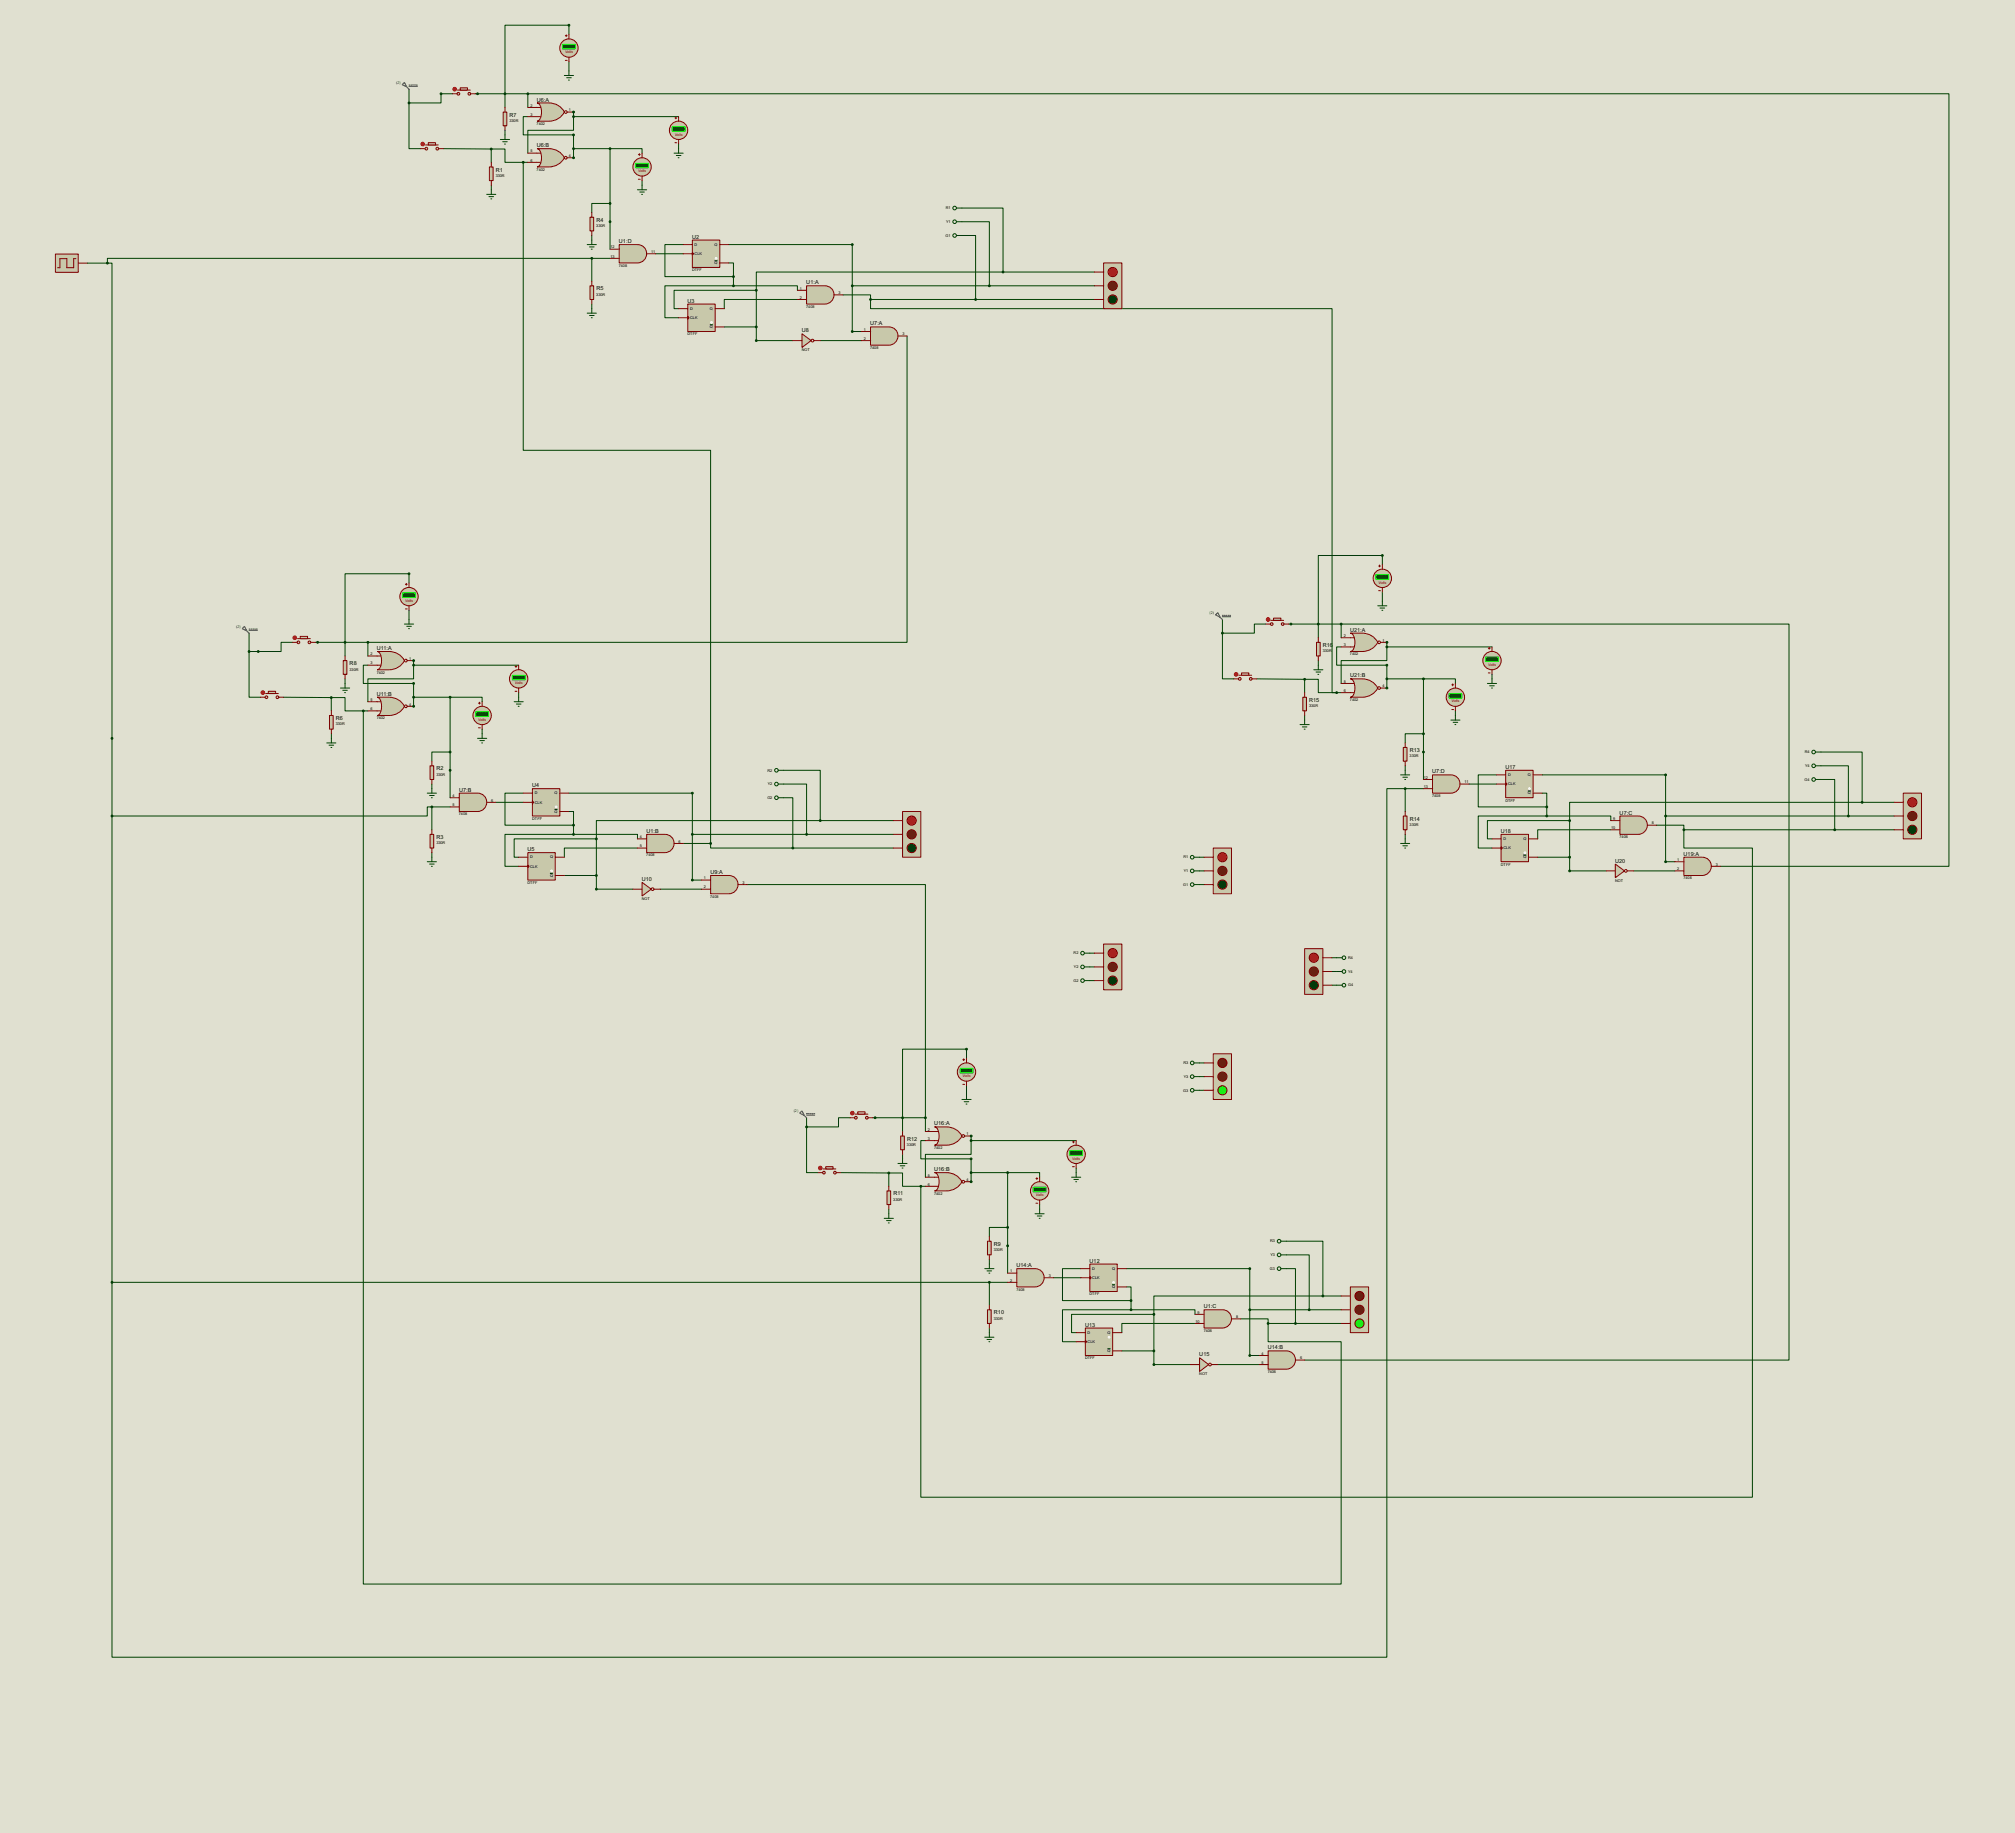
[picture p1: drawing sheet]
<svg xmlns="http://www.w3.org/2000/svg" width="1120mm" height="1018mm" viewBox="0 0 1120 1018" stroke-linecap="round" stroke-linejoin="round" font-family="sans-serif">
<defs><g id="words">
<g font-size="3.4">
<text x="298" y="56">U6:A</text>
<text x="283" y="65">R7</text>
<text x="298" y="82">U6:B</text>
<text x="276" y="95">R1</text>
<text x="332" y="123">R4</text>
<text x="344" y="135">U1:D</text>
<text x="385" y="133">U2</text>
<text x="332" y="161">R5</text>
<text x="448" y="158">U1:A</text>
<text x="382" y="168">U3</text>
<text x="446" y="185">U8</text>
<text x="484" y="181">U7:A</text>
<text x="750" y="351">U21:A</text>
<text x="735" y="359">R16</text>
<text x="209" y="361">U11:A</text>
<text x="194" y="370">R8</text>
<text x="750" y="376">U21:B</text>
<text x="209" y="387">U11:B</text>
<text x="728" y="390">R15</text>
<text x="187" y="400">R6</text>
<text x="784" y="418">R13</text>
<text x="243" y="428">R2</text>
<text x="796" y="430">U7:D</text>
<text x="837" y="427">U17</text>
<text x="296" y="437">U4</text>
<text x="255" y="440">U7:B</text>
<text x="784" y="456">R14</text>
<text x="900" y="453">U7:C</text>
<text x="243" y="466">R3</text>
<text x="359" y="463">U1:B</text>
<text x="834" y="463">U18</text>
<text x="293" y="473">U5</text>
<text x="898" y="479">U20</text>
<text x="936" y="476">U19:A</text>
<text x="395" y="486">U9:A</text>
<text x="357" y="489">U10</text>
<text x="519" y="625">U16:A</text>
<text x="504" y="634">R12</text>
<text x="519" y="651">U16:B</text>
<text x="497" y="664">R11</text>
<text x="553" y="692">R9</text>
<text x="606" y="702">U12</text>
<text x="565" y="704">U14:A</text>
<text x="553" y="730">R10</text>
<text x="669" y="727">U1:C</text>
<text x="603" y="737">U13</text>
<text x="705" y="750">U14:B</text>
<text x="667" y="754">U15</text>
</g>
<g font-size="2.4" fill="#008000">
<text x="314" y="27">+88.8</text>
<text x="375" y="72">+88.8</text>
<text x="354" y="93">+88.8</text>
<text x="766" y="321">+88.8</text>
<text x="225" y="331">+88.8</text>
<text x="827" y="367">+88.8</text>
<text x="286" y="377">+88.8</text>
<text x="806" y="387">+88.8</text>
<text x="265" y="398">+88.8</text>
<text x="535" y="596">+88.8</text>
<text x="596" y="641">+88.8</text>
<text x="575" y="662">+88.8</text>
</g>
<g font-size="2.4" fill="#0000c0">
<text x="220" y="46">(2)</text>
<text x="672" y="341">(2)</text>
<text x="131" y="349">(2)</text>
<text x="441" y="618">(2)</text>
</g>
<g font-size="2.4">
<text x="295" y="59">2</text>
<text x="295" y="64">3</text>
<text x="316" y="62">1</text>
<text x="283" y="68">330R</text>
<text x="298" y="69">7402</text>
<text x="295" y="85">5</text>
<text x="295" y="90">6</text>
<text x="316" y="87">4</text>
<text x="298" y="95">7402</text>
<text x="276" y="98">330R</text>
<text x="526" y="116">R1</text>
<text x="526" y="124">Y1</text>
<text x="331" y="126">330R</text>
<text x="526" y="132">G1</text>
<text x="386" y="137">D</text>
<text x="397" y="137">Q</text>
<text x="339" y="138">12</text>
<text x="339" y="143">13</text>
<text x="362" y="141">11</text>
<text x="386" y="142">CLK</text>
<text x="344" y="148">7408</text>
<text x="397" y="147">Q</text>
<text x="385" y="151">DTFF</text>
<text x="445" y="161">1</text>
<text x="331" y="164">330R</text>
<text x="445" y="166">2</text>
<text x="466" y="163">3</text>
<text x="384" y="172">D</text>
<text x="395" y="172">Q</text>
<text x="448" y="171">7408</text>
<text x="384" y="177">CLK</text>
<text x="395" y="182">Q</text>
<text x="480" y="184">1</text>
<text x="382" y="186">DTFF</text>
<text x="480" y="189">2</text>
<text x="502" y="186">3</text>
<text x="446" y="195">NOT</text>
<text x="484" y="194">7408</text>
<text x="747" y="354">2</text>
<text x="747" y="359">3</text>
<text x="768" y="357">1</text>
<text x="206" y="364">2</text>
<text x="735" y="362">330R</text>
<text x="750" y="364">7402</text>
<text x="206" y="369">3</text>
<text x="227" y="367">1</text>
<text x="194" y="373">330R</text>
<text x="209" y="374">7402</text>
<text x="747" y="379">5</text>
<text x="768" y="382">4</text>
<text x="206" y="389">5</text>
<text x="747" y="384">6</text>
<text x="750" y="389">7402</text>
<text x="206" y="395">6</text>
<text x="227" y="392">4</text>
<text x="728" y="393">330R</text>
<text x="209" y="400">7402</text>
<text x="187" y="403">330R</text>
<text x="1003" y="419">R4</text>
<text x="784" y="421">330R</text>
<text x="243" y="431">330R</text>
<text x="427" y="429">R2</text>
<text x="838" y="431">D</text>
<text x="849" y="431">Q</text>
<text x="1003" y="426">Y4</text>
<text x="427" y="436">Y2</text>
<text x="792" y="433">12</text>
<text x="792" y="438">13</text>
<text x="814" y="435">11</text>
<text x="838" y="436">CLK</text>
<text x="1003" y="434">G4</text>
<text x="252" y="443">4</text>
<text x="297" y="441">D</text>
<text x="308" y="441">Q</text>
<text x="427" y="444">G2</text>
<text x="796" y="443">7408</text>
<text x="849" y="441">Q</text>
<text x="252" y="448">5</text>
<text x="273" y="445">6</text>
<text x="297" y="447">CLK</text>
<text x="837" y="445">DTFF</text>
<text x="255" y="453">7408</text>
<text x="296" y="456">DTFF</text>
<text x="308" y="452">Q</text>
<text x="897" y="456">9</text>
<text x="784" y="459">330R</text>
<text x="896" y="461">10</text>
<text x="918" y="458">8</text>
<text x="356" y="466">4</text>
<text x="836" y="467">D</text>
<text x="847" y="467">Q</text>
<text x="900" y="466">7408</text>
<text x="243" y="469">330R</text>
<text x="356" y="471">5</text>
<text x="377" y="468">6</text>
<text x="836" y="472">CLK</text>
<text x="295" y="477">D</text>
<text x="306" y="477">Q</text>
<text x="359" y="476">7408</text>
<text x="658" y="477">R1</text>
<text x="847" y="477">Q</text>
<text x="932" y="478">1</text>
<text x="295" y="482">CLK</text>
<text x="658" y="485">Y1</text>
<text x="834" y="481">DTFF</text>
<text x="932" y="484">2</text>
<text x="954" y="481">3</text>
<text x="293" y="491">DTFF</text>
<text x="306" y="487">Q</text>
<text x="391" y="489">1</text>
<text x="413" y="491">3</text>
<text x="898" y="490">NOT</text>
<text x="936" y="489">7408</text>
<text x="391" y="494">2</text>
<text x="658" y="492">G1</text>
<text x="357" y="500">NOT</text>
<text x="395" y="499">7408</text>
<text x="597" y="530">R2</text>
<text x="749" y="533">R4</text>
<text x="597" y="538">Y2</text>
<text x="597" y="546">G2</text>
<text x="749" y="541">Y4</text>
<text x="749" y="548">G4</text>
<text x="658" y="591">R3</text>
<text x="658" y="599">Y3</text>
<text x="658" y="607">G3</text>
<text x="516" y="628">2</text>
<text x="516" y="633">3</text>
<text x="537" y="631">1</text>
<text x="504" y="637">330R</text>
<text x="519" y="638">7402</text>
<text x="516" y="654">5</text>
<text x="516" y="659">6</text>
<text x="537" y="656">4</text>
<text x="519" y="664">7402</text>
<text x="497" y="667">330R</text>
<text x="552" y="695">330R</text>
<text x="706" y="690">R3</text>
<text x="706" y="698">Y3</text>
<text x="562" y="707">1</text>
<text x="607" y="706">D</text>
<text x="618" y="706">Q</text>
<text x="706" y="706">G3</text>
<text x="562" y="712">2</text>
<text x="583" y="710">3</text>
<text x="607" y="711">CLK</text>
<text x="565" y="717">7408</text>
<text x="606" y="720">DTFF</text>
<text x="618" y="716">Q</text>
<text x="666" y="730">9</text>
<text x="552" y="733">330R</text>
<text x="665" y="735">10</text>
<text x="687" y="732">8</text>
<text x="605" y="741">D</text>
<text x="616" y="741">Q</text>
<text x="669" y="740">7408</text>
<text x="605" y="746">CLK</text>
<text x="603" y="755">DTFF</text>
<text x="616" y="751">Q</text>
<text x="701" y="753">4</text>
<text x="723" y="755">6</text>
<text x="701" y="758">5</text>
<text x="667" y="764">NOT</text>
<text x="705" y="763">7408</text>
</g>
<g font-size="2.3" fill="#800000">
<text x="314" y="30">Volts</text>
<text x="375" y="75">Volts</text>
<text x="355" y="96">Volts</text>
<text x="766" y="324">Volts</text>
<text x="225" y="334">Volts</text>
<text x="827" y="370">Volts</text>
<text x="286" y="380">Volts</text>
<text x="807" y="390">Volts</text>
<text x="266" y="401">Volts</text>
<text x="535" y="599">Volts</text>
<text x="596" y="644">Volts</text>
<text x="576" y="665">Volts</text>
</g>
</g></defs>
<path d="M0 0h1120v1019h-1120z" fill="#e0e0d0"/>
<g fill="none" stroke="#004000" stroke-width=".56">
<path d="M316 19v-5h-35v38M316 34v5M245 52h7M264 52h17M281 52v8M281 72v3M246 83h27v7M377 80v3M273 103v2M329 118v-5h10v25M357 100v3M329 131v2"/>
<path d="M380 136h-10v18h38M405 136h69v48h5M49 146h11M60 146h2v264M329 144h-269v2M329 144v12M329 144h10M365 141h15M405 146h3v8M408 159h-38v18h7M408 159h35v2M408 154v5"/>
<path d="M329 169v3M377 172h-2v-11h45v28h21M443 166h-40v6M403 182h17M456 189h23"/>
</g>
<circle cx="319" cy="62" r=".2" fill="#004000"/>
<path d="M293 65h-2v10h28" fill="none" stroke="#004000" stroke-width=".56"/>
<circle cx="319" cy="88" r=".2" fill="#004000"/>
<g fill="none" stroke="#004000" stroke-width=".56">
<path d="M319 65v7h-26v13M319 62v3M319 75v13M319 65h58M273 83h8v7h12M319 83h20M339 83h18v2M339 83v30M227 324v-5h-35v38M227 339v5M175 357h17M192 357v8"/>
<path d="M192 377v3M158 387l26 1v7M288 385v2M184 408v2M268 405v3M240 423v-5h10v25M240 436v2M250 448h-10v13M276 446h15M291 441h-10v18h38M316 451h3v8M316 441h69v48h5"/>
<path d="M319 459v5M240 474v2M288 476h-2v-10h46v28h20M319 464h-38v17h7M319 464h35v2M354 471h-40v5M314 486h18M367 494h23"/>
</g>
<circle cx="230" cy="367" r=".2" fill="#004000"/>
<path d="M205 370h-3v10h28" fill="none" stroke="#004000" stroke-width=".56"/>
<circle cx="230" cy="392" r=".2" fill="#004000"/>
<g fill="none" stroke="#004000" stroke-width=".56">
<path d="M230 370v7h-25v13M230 367v3M230 380v12M230 370h58M184 388h8v7h13M230 387h20M250 387h18v3M250 387v31M537 588v-5h-35v38M537 603v5M485 621h17M502 621v8"/>
<path d="M467 652h27v7M502 641v3M598 649v3M494 672v2M578 669v3M550 687v-5h10v25M550 700v2M560 713h-10v12M586 710h15M601 705h-10v18h38M626 715h3v8M626 705h69v48h5"/>
<path d="M550 738v2M629 728h-38v18h7M629 728h35v2M629 723v5M664 735h-40v5M598 740h-2v-10h45v28h21M624 751h17M677 758h23"/>
</g>
<circle cx="540" cy="631" r=".2" fill="#004000"/>
<path d="M514 634h-2v10h28" fill="none" stroke="#004000" stroke-width=".56"/>
<circle cx="540" cy="657" r=".2" fill="#004000"/>
<g fill="none" stroke="#004000" stroke-width=".56">
<path d="M768 314v-5h-35v38M768 329v5M716 347h17M733 347v7M699 377h26v8M733 367v3M829 375v2M725 398v2M809 395v3M781 413v-5h10v25M781 426v2M791 438h-10v13"/>
<path d="M817 436h15M832 431h-10v17h38M857 431h69v48h5M857 441h3v7M860 453h-38v18h7M860 453h35v3M860 448v5M781 464v2M829 466h-2v-10h46v28h20M855 476h18M895 461h-40v5M908 484h23"/>
<path d="M540 634v7h-26v13M540 631v3M540 634h58M494 652h8v7h12M540 644v13M540 652h20M560 652h18v2M560 652v30"/>
</g>
<circle cx="771" cy="357" r=".2" fill="#004000"/>
<path d="M746 359h-3v11h28" fill="none" stroke="#004000" stroke-width=".56"/>
<circle cx="771" cy="382" r=".2" fill="#004000"/>
<g fill="none" stroke="#004000" stroke-width=".56">
<path d="M227 57v26h7M227 50v7M245 52v5h-18M281 52h12M293 52h790v429h-127M293 52v8M291 90v160h104v219M535 116h23v35M535 123h15v36M535 131h7v35M474 159h134M558 151h-138v10"/>
<path d="M558 151h50M469 164h15v2M484 166v6h256v213h3M484 166h124M504 187v170h-299M138 352v10M163 357h-7v5h-18M192 357h13M205 357v8M680 352v25h6M680 344v8M704 347h-7v5h-17"/>
<path d="M733 347h13M746 347h248v409h-269M746 347v7M771 359v8h-25v13M771 357v2M771 359h58M138 362v25h7M725 377h8v8h10M771 370v12M771 377h20M791 377h18v3M791 377v31"/>
<path d="M202 395v485h544v-134h-41v-11M743 385h3M62 410v303M1012 418h23v28M436 428h20v28M436 436h12v28M781 438h-10v483h-709v-208M1012 426h15v27M1012 433h8v28M240 448h-2v5h-176M436 443h5v28M456 456h-124v10"/>
<path d="M456 456h41M921 459h15v2M926 453h127M1035 446h-162v10M1035 446h18M380 469h15M385 464h112M395 469v2h46M441 471h56M667 476h2M936 461v10h38v361h-462v-173M936 461h117"/>
<path d="M415 492h99v129M667 484h2M667 492h2M606 530h2M606 537h2M740 532h3M740 540h3M606 545h2M740 547h3M667 591h2M667 598h2M667 606h2"/>
<path d="M448 626v26h7M448 621v5M472 621h-6v5h-18M502 621h12M514 621v8M715 690h20v30M715 697h13v31M62 713h488M715 705h5v30M690 733h15v2M695 728h51M705 735h41"/>
<path d="M735 720h-94v10M735 720h11"/>
</g>
<path d="M31 141h13v10h-13z" fill="#c8c8aa" stroke="#800000" stroke-width=".56"/>
<path d="M42 144h-1v5h-4v-5h-4v5h-1M44 146h5" fill="none" stroke="#800000" stroke-width=".56"/>
<path d="M448 159h11a5 5 0 0 1 5 5 5 5 0 0 1-5 5h-11z" fill-rule="evenodd" fill="#c8c8aa" stroke="#800000" stroke-width=".56"/>
<path d="M443 161h5M443 166h5M464 164h5" fill="none" stroke="#800000" stroke-width=".56"/>
<path d="M613 146h11v26h-11z" fill="#c8c8aa" stroke="#800000" stroke-width=".56"/>
<circle cx="618" cy="151" r="2.6" fill="#e00000" stroke="#800000" stroke-width=".56"/>
<circle cx="618" cy="159" r="2.6" fill="#403000" stroke="#800000" stroke-width=".56"/>
<circle cx="618" cy="166" r="2.6" fill="#003000" stroke="#800000" stroke-width=".56"/>
<path d="M608 151h5M608 159h5M608 166h5" fill="none" stroke="#800000" stroke-width=".56"/>
<path d="M385 133h15v16h-15z" fill="#c8c8aa" stroke="#800000" stroke-width=".56"/>
<circle cx="398" cy="138" r=".8" fill="#c8c8aa"/>
<circle cx="398" cy="144" r=".8" fill="#fff"/>
<path d="M380 136h5M400 136h5M380 141h5M385 140l1 1-1 1zM400 146h5" fill="none" stroke="#800000" stroke-width=".56"/>
<path d="M397 145h2" fill="none" stroke="#000" stroke-width=".56"/>
<path d="M382 169h16v15h-16z" fill="#c8c8aa" stroke="#800000" stroke-width=".56"/>
<circle cx="395" cy="174" r=".8" fill="#c8c8aa"/>
<circle cx="395" cy="179" r=".8" fill="#fff"/>
<path d="M377 172h5M377 177h5M382 176l1 1h-1zM398 172h5M398 182h5" fill="none" stroke="#800000" stroke-width=".56"/>
<path d="M395 180h1" fill="none" stroke="#000" stroke-width=".56"/>
<g fill="#004000" stroke="#004000" stroke-width=".56">
<circle cx="408" cy="159" r=".5"/>
<circle cx="408" cy="154" r=".5"/>
<circle cx="420" cy="161" r=".5"/>
</g>
<g fill="#c8c8aa" stroke="#800000" stroke-width=".56">
<circle cx="255" cy="52" r=".8"/>
<circle cx="261" cy="52" r=".8"/>
</g>
<path d="M254 50h7" fill="none" stroke="#800000" stroke-width=".56"/>
<path d="M256 49h4v1h-4z" fill="#c8c8aa" stroke="#800000" stroke-width=".56"/>
<path d="M252 52h2M262 52h2" fill="none" stroke="#800000" stroke-width=".56"/>
<circle cx="253" cy="50" r="1" fill="#400000" stroke="#f00" stroke-width=".56"/>
<path d="M253 50h.1M253 49v1M253 49h.1" fill="none" stroke="#f00" stroke-width=".56"/>
<path d="M344 136h10a5 5 0 0 1 5 5 5 5 0 0 1-5 5h-10z" fill-rule="evenodd" fill="#c8c8aa" stroke="#800000" stroke-width=".56"/>
<path d="M339 138h5M339 144h5M359 141h6" fill="none" stroke="#800000" stroke-width=".56"/>
<g fill="#004000" stroke="#004000" stroke-width=".56">
<circle cx="245" cy="52" r=".5"/>
<circle cx="339" cy="123" r=".5"/>
</g>
<path d="M484 182h10a5 5 0 0 1 5 5 5 5 0 0 1-5 5h-10z" fill-rule="evenodd" fill="#c8c8aa" stroke="#800000" stroke-width=".56"/>
<path d="M479 184h5M479 189h5M499 187h5" fill="none" stroke="#800000" stroke-width=".56"/>
<path d="M446 185l5 4-5 4z" fill="#c8c8aa" stroke="#800000" stroke-width=".56"/>
<g fill="none" stroke="#800000" stroke-width=".56">
<path d="M441 189h5M452 189h4"/>
<circle cx="452" cy="189" r=".8"/>
</g>
<g fill="#004000" stroke="#004000" stroke-width=".56">
<circle cx="420" cy="182" r=".5"/>
<circle cx="474" cy="159" r=".5"/>
<circle cx="474" cy="136" r=".5"/>
<circle cx="420" cy="189" r=".5"/>
<circle cx="474" cy="184" r=".5"/>
<circle cx="60" cy="146" r=".5"/>
<circle cx="62" cy="410" r=".5"/>
</g>
<path d="M326 136h6M328 137h2M329 138h.1M329 133v3" fill="none" stroke="#004000" stroke-width=".56"/>
<path d="M328 121h2v7h-2z" fill="#c8c8aa" stroke="#800000" stroke-width=".56"/>
<path d="M329 118v3M329 128v3" fill="none" stroke="#800000" stroke-width=".56"/>
<path d="M326 174h6M328 175h2M329 177h.1M329 172v2" fill="none" stroke="#004000" stroke-width=".56"/>
<path d="M328 159h2v7h-2z" fill="#c8c8aa" stroke="#800000" stroke-width=".56"/>
<path d="M329 156v3M329 166v3" fill="none" stroke="#800000" stroke-width=".56"/>
<g fill="#004000" stroke="#004000" stroke-width=".56">
<circle cx="329" cy="144" r=".5"/>
<circle cx="339" cy="113" r=".5"/>
<circle cx="281" cy="52" r=".5"/>
</g>
<circle cx="357" cy="93" r="5" fill="#c8c8aa" stroke="#800000" stroke-width=".56"/>
<path d="M355 86h1M355 100h1M355 85v1" fill="none" stroke="#800000" stroke-width=".56"/>
<path d="M353 91h7v2h-7z" fill="#004000" stroke="#0f0" stroke-width=".56"/>
<path d="M357 85v3M357 98v2" fill="none" stroke="#800000" stroke-width=".56"/>
<circle cx="377" cy="72" r="5" fill="#c8c8aa" stroke="#800000" stroke-width=".56"/>
<path d="M375 66h1M375 79h1M376 65v1" fill="none" stroke="#800000" stroke-width=".56"/>
<path d="M374 70h7v3h-7z" fill="#004000" stroke="#0f0" stroke-width=".56"/>
<path d="M377 65v2M377 78v2" fill="none" stroke="#800000" stroke-width=".56"/>
<circle cx="316" cy="27" r="5" fill="#c8c8aa" stroke="#800000" stroke-width=".56"/>
<path d="M314 20h1M315 19v1M314 34h1" fill="none" stroke="#800000" stroke-width=".56"/>
<path d="M313 25h7v2h-7z" fill="#004000" stroke="#0f0" stroke-width=".56"/>
<path d="M316 19v3M316 32v2" fill="none" stroke="#800000" stroke-width=".56"/>
<path d="M316 39v3M314 42h5M315 43h3M316 45h1M375 85h5M376 86h3M377 88h.1M377 83v2M354 105h5M356 107h2M357 108h.1M357 103v2" fill="none" stroke="#004000" stroke-width=".56"/>
<circle cx="316" cy="14" r=".5" fill="#004000" stroke="#004000" stroke-width=".56"/>
<g fill="#c8c8aa" stroke="#800000" stroke-width=".56">
<circle cx="237" cy="83" r=".8"/>
<circle cx="243" cy="83" r=".8"/>
</g>
<path d="M237 81h7" fill="none" stroke="#800000" stroke-width=".56"/>
<path d="M238 79h4v2h-4z" fill="#c8c8aa" stroke="#800000" stroke-width=".56"/>
<path d="M234 83h2M244 83h2" fill="none" stroke="#800000" stroke-width=".56"/>
<circle cx="235" cy="80" r="1" fill="#400000" stroke="#f00" stroke-width=".56"/>
<path d="M235 80v1M235 80h.1" fill="none" stroke="#f00" stroke-width=".56"/>
<path d="M271 108h5M272 109h2M273 111h.1M273 105v3" fill="none" stroke="#004000" stroke-width=".56"/>
<path d="M272 93h2v7h-2z" fill="#c8c8aa" stroke="#800000" stroke-width=".56"/>
<path d="M273 90v3M273 100v3" fill="none" stroke="#800000" stroke-width=".56"/>
<path d="M278 78h5M279 79h3M281 75v3M280 80h1" fill="none" stroke="#004000" stroke-width=".56"/>
<path d="M280 62h2v8h-2z" fill="#c8c8aa" stroke="#800000" stroke-width=".56"/>
<path d="M281 60v2M281 70v2" fill="none" stroke="#800000" stroke-width=".56"/>
<g fill="#004000" stroke="#004000" stroke-width=".56">
<circle cx="273" cy="83" r=".5"/>
<circle cx="265" cy="52" r=".5"/>
</g>
<path d="M299 57h6a9 9 0 0 1 9 5 9 9 0 0 1-9 5h-6a7 7 0 0 0 1-9z" fill-rule="evenodd" fill="#c8c8aa" stroke="#800000" stroke-width=".56"/>
<g fill="none" stroke="#800000" stroke-width=".56">
<path d="M293 60h8M293 65h8M315 62h4"/>
<circle cx="314" cy="62" r=".8"/>
</g>
<path d="M299 83h6a9 9 0 0 1 9 5 9 9 0 0 1-9 5h-6a7 7 0 0 0 1-10z" fill-rule="evenodd" fill="#c8c8aa" stroke="#800000" stroke-width=".56"/>
<g fill="none" stroke="#800000" stroke-width=".56">
<path d="M293 90h8M293 85h8M315 88h4"/>
<circle cx="314" cy="88" r=".8"/>
</g>
<g fill="#004000" stroke="#004000" stroke-width=".56">
<circle cx="319" cy="62" r=".5"/>
<circle cx="319" cy="75" r=".5"/>
<circle cx="319" cy="88" r=".5"/>
<circle cx="319" cy="65" r=".5"/>
<circle cx="319" cy="83" r=".5"/>
<circle cx="291" cy="90" r=".5"/>
<circle cx="339" cy="83" r=".5"/>
</g>
<path d="M359 464h11a5 5 0 0 1 5 5 5 5 0 0 1-5 5h-11z" fill-rule="evenodd" fill="#c8c8aa" stroke="#800000" stroke-width=".56"/>
<path d="M354 466h5M354 471h5M375 469h5" fill="none" stroke="#800000" stroke-width=".56"/>
<path d="M502 451h10v25h-10z" fill="#c8c8aa" stroke="#800000" stroke-width=".56"/>
<circle cx="507" cy="456" r="2.6" fill="#e00000" stroke="#800000" stroke-width=".56"/>
<circle cx="507" cy="464" r="2.6" fill="#403000" stroke="#800000" stroke-width=".56"/>
<circle cx="507" cy="471" r="2.6" fill="#003000" stroke="#800000" stroke-width=".56"/>
<path d="M497 456h5M497 464h5M497 471h5" fill="none" stroke="#800000" stroke-width=".56"/>
<path d="M296 438h15v15h-15z" fill="#c8c8aa" stroke="#800000" stroke-width=".56"/>
<circle cx="309" cy="443" r=".8" fill="#c8c8aa"/>
<circle cx="309" cy="448" r=".8" fill="#fff"/>
<path d="M291 441h5M291 446h5M296 445l1 1-1 1zM311 441h5M311 451h5" fill="none" stroke="#800000" stroke-width=".56"/>
<path d="M308 450h2" fill="none" stroke="#000" stroke-width=".56"/>
<path d="M293 474h16v15h-16z" fill="#c8c8aa" stroke="#800000" stroke-width=".56"/>
<circle cx="307" cy="479" r=".8" fill="#c8c8aa"/>
<circle cx="307" cy="484" r=".8" fill="#fff"/>
<path d="M288 476h5M309 476h5M288 481h5M293 481h1l-1 1zM309 486h5" fill="none" stroke="#800000" stroke-width=".56"/>
<path d="M306 485h1" fill="none" stroke="#000" stroke-width=".56"/>
<g fill="#004000" stroke="#004000" stroke-width=".56">
<circle cx="319" cy="464" r=".5"/>
<circle cx="319" cy="459" r=".5"/>
<circle cx="331" cy="466" r=".5"/>
</g>
<g fill="#c8c8aa" stroke="#800000" stroke-width=".56">
<circle cx="166" cy="357" r=".8"/>
<circle cx="172" cy="357" r=".8"/>
</g>
<path d="M165 355h8" fill="none" stroke="#800000" stroke-width=".56"/>
<path d="M167 354h4v1h-4z" fill="#c8c8aa" stroke="#800000" stroke-width=".56"/>
<path d="M163 357h2M173 357h2" fill="none" stroke="#800000" stroke-width=".56"/>
<circle cx="164" cy="354" r="1" fill="#400000" stroke="#f00" stroke-width=".56"/>
<path d="M164 355h.1M164 354v1M164 354h.1" fill="none" stroke="#f00" stroke-width=".56"/>
<path d="M255 441h10a5 5 0 0 1 6 5 5 5 0 0 1-6 5h-10z" fill-rule="evenodd" fill="#c8c8aa" stroke="#800000" stroke-width=".56"/>
<path d="M250 443h5M250 448h5M271 446h5" fill="none" stroke="#800000" stroke-width=".56"/>
<circle cx="250" cy="428" r=".5" fill="#004000" stroke="#004000" stroke-width=".56"/>
<path d="M395 486h10a5 5 0 0 1 5 6 5 5 0 0 1-5 5h-10z" fill-rule="evenodd" fill="#c8c8aa" stroke="#800000" stroke-width=".56"/>
<path d="M390 489h5M390 494h5M410 492h5" fill="none" stroke="#800000" stroke-width=".56"/>
<path d="M357 490l5 4-5 4z" fill="#c8c8aa" stroke="#800000" stroke-width=".56"/>
<g fill="none" stroke="#800000" stroke-width=".56">
<path d="M352 494h5M364 494h3"/>
<circle cx="363" cy="494" r=".8"/>
</g>
<g fill="#004000" stroke="#004000" stroke-width=".56">
<circle cx="331" cy="486" r=".5"/>
<circle cx="385" cy="464" r=".5"/>
<circle cx="385" cy="441" r=".5"/>
<circle cx="331" cy="494" r=".5"/>
<circle cx="385" cy="489" r=".5"/>
</g>
<path d="M240 438v3M238 441h5M239 442h2M240 443h.1" fill="none" stroke="#004000" stroke-width=".56"/>
<path d="M239 426h2v7h-2z" fill="#c8c8aa" stroke="#800000" stroke-width=".56"/>
<path d="M240 423v3M240 433v3" fill="none" stroke="#800000" stroke-width=".56"/>
<path d="M238 479h5M240 476v3M239 480h2M240 481h.1" fill="none" stroke="#004000" stroke-width=".56"/>
<path d="M239 464h2v7h-2z" fill="#c8c8aa" stroke="#800000" stroke-width=".56"/>
<path d="M240 461v3M240 471v3" fill="none" stroke="#800000" stroke-width=".56"/>
<g fill="#004000" stroke="#004000" stroke-width=".56">
<circle cx="240" cy="448" r=".5"/>
<circle cx="250" cy="418" r=".5"/>
<circle cx="192" cy="357" r=".5"/>
</g>
<circle cx="268" cy="398" r="5" fill="#c8c8aa" stroke="#800000" stroke-width=".56"/>
<path d="M266 391h1M267 390v1M266 404h1" fill="none" stroke="#800000" stroke-width=".56"/>
<path d="M264 396h8v2h-8z" fill="#004000" stroke="#0f0" stroke-width=".56"/>
<path d="M268 390v2M268 403v2" fill="none" stroke="#800000" stroke-width=".56"/>
<circle cx="288" cy="377" r="5" fill="#c8c8aa" stroke="#800000" stroke-width=".56"/>
<path d="M286 370h1M287 370v1M286 384h1" fill="none" stroke="#800000" stroke-width=".56"/>
<path d="M285 375h7v3h-7z" fill="#004000" stroke="#0f0" stroke-width=".56"/>
<path d="M288 370v2M288 382v3" fill="none" stroke="#800000" stroke-width=".56"/>
<circle cx="227" cy="332" r="5" fill="#c8c8aa" stroke="#800000" stroke-width=".56"/>
<path d="M225 325h1M225 338h1M226 324v1" fill="none" stroke="#800000" stroke-width=".56"/>
<path d="M224 329h7v3h-7z" fill="#004000" stroke="#0f0" stroke-width=".56"/>
<path d="M227 324v2M227 337v2" fill="none" stroke="#800000" stroke-width=".56"/>
<path d="M225 347h5M226 348h3M227 349h1M227 344v3M286 390h5M287 391h3M288 392h1M288 387v3M265 410h6M267 412h2M268 413h.1M268 408v2" fill="none" stroke="#004000" stroke-width=".56"/>
<circle cx="227" cy="319" r=".5" fill="#004000" stroke="#004000" stroke-width=".56"/>
<g fill="#c8c8aa" stroke="#800000" stroke-width=".56">
<circle cx="148" cy="387" r=".8"/>
<circle cx="154" cy="387" r=".8"/>
</g>
<path d="M148 385h7" fill="none" stroke="#800000" stroke-width=".56"/>
<path d="M149 384h4v1h-4z" fill="#c8c8aa" stroke="#800000" stroke-width=".56"/>
<path d="M145 387h2M155 387h3" fill="none" stroke="#800000" stroke-width=".56"/>
<circle cx="146" cy="385" r="1" fill="#400000" stroke="#f00" stroke-width=".56"/>
<path d="M146 385h.1M146 384v1" fill="none" stroke="#f00" stroke-width=".56"/>
<path d="M182 413h5M183 414h2M184 415h.1M184 410v3" fill="none" stroke="#004000" stroke-width=".56"/>
<path d="M183 398h2v7h-2z" fill="#c8c8aa" stroke="#800000" stroke-width=".56"/>
<path d="M184 395v3M184 405v3" fill="none" stroke="#800000" stroke-width=".56"/>
<path d="M192 380v2M189 382h5M191 384h2M192 385h.1" fill="none" stroke="#004000" stroke-width=".56"/>
<path d="M191 367h2v8h-2z" fill="#c8c8aa" stroke="#800000" stroke-width=".56"/>
<path d="M192 365v2M192 375v2" fill="none" stroke="#800000" stroke-width=".56"/>
<g fill="#004000" stroke="#004000" stroke-width=".56">
<circle cx="184" cy="388" r=".5"/>
<circle cx="177" cy="357" r=".5"/>
</g>
<path d="M210 362h6a9 9 0 0 1 9 5 9 9 0 0 1-9 5h-6a7 7 0 0 0 1-9z" fill-rule="evenodd" fill="#c8c8aa" stroke="#800000" stroke-width=".56"/>
<g fill="none" stroke="#800000" stroke-width=".56">
<path d="M205 370h7M205 365h7M226 367h4"/>
<circle cx="226" cy="367" r=".8"/>
</g>
<path d="M210 387h6a9 9 0 0 1 9 5 9 9 0 0 1-9 6h-6a7 7 0 0 0 1-10z" fill-rule="evenodd" fill="#c8c8aa" stroke="#800000" stroke-width=".56"/>
<g fill="none" stroke="#800000" stroke-width=".56">
<path d="M205 395h7M205 390h7M226 392h4"/>
<circle cx="226" cy="392" r=".8"/>
</g>
<g fill="#004000" stroke="#004000" stroke-width=".56">
<circle cx="230" cy="367" r=".5"/>
<circle cx="230" cy="380" r=".5"/>
<circle cx="230" cy="392" r=".5"/>
<circle cx="230" cy="370" r=".5"/>
<circle cx="230" cy="387" r=".5"/>
<circle cx="202" cy="395" r=".5"/>
<circle cx="250" cy="387" r=".5"/>
</g>
<path d="M669 728h11a5 5 0 0 1 5 5 5 5 0 0 1-5 5h-11z" fill-rule="evenodd" fill="#c8c8aa" stroke="#800000" stroke-width=".56"/>
<path d="M664 730h5M664 735h5M685 733h5" fill="none" stroke="#800000" stroke-width=".56"/>
<path d="M751 715h10v25h-10z" fill="#c8c8aa" stroke="#800000" stroke-width=".56"/>
<circle cx="756" cy="720" r="2.6" fill="#400000" stroke="#800000" stroke-width=".56"/>
<circle cx="756" cy="728" r="2.6" fill="#403000" stroke="#800000" stroke-width=".56"/>
<circle cx="756" cy="735" r="2.6" fill="#00e000" stroke="#800000" stroke-width=".56"/>
<path d="M746 720h5M746 728h5M746 735h5" fill="none" stroke="#800000" stroke-width=".56"/>
<path d="M606 702h15v16h-15z" fill="#c8c8aa" stroke="#800000" stroke-width=".56"/>
<circle cx="619" cy="707" r=".8" fill="#c8c8aa"/>
<circle cx="619" cy="713" r=".8" fill="#fff"/>
<path d="M601 705h5M601 710h5M606 709l1 1-1 1zM621 705h5M621 715h5" fill="none" stroke="#800000" stroke-width=".56"/>
<path d="M618 714h2" fill="none" stroke="#000" stroke-width=".56"/>
<path d="M603 738h16v15h-16z" fill="#c8c8aa" stroke="#800000" stroke-width=".56"/>
<circle cx="616" cy="743" r=".8" fill="#fff"/>
<circle cx="616" cy="748" r=".8" fill="#c8c8aa"/>
<path d="M598 740h5M598 746h5M603 745l1 1h-1zM619 740h5M619 751h5" fill="none" stroke="#800000" stroke-width=".56"/>
<path d="M616 749h1" fill="none" stroke="#000" stroke-width=".56"/>
<g fill="#004000" stroke="#004000" stroke-width=".56">
<circle cx="629" cy="728" r=".5"/>
<circle cx="629" cy="723" r=".5"/>
<circle cx="641" cy="730" r=".5"/>
</g>
<g fill="#c8c8aa" stroke="#800000" stroke-width=".56">
<circle cx="476" cy="621" r=".8"/>
<circle cx="482" cy="621" r=".8"/>
</g>
<path d="M475 619h7" fill="none" stroke="#800000" stroke-width=".56"/>
<path d="M477 618h4v1h-4z" fill="#c8c8aa" stroke="#800000" stroke-width=".56"/>
<path d="M472 621h3M483 621h2" fill="none" stroke="#800000" stroke-width=".56"/>
<circle cx="474" cy="619" r="1" fill="#400000" stroke="#f00" stroke-width=".56"/>
<path d="M474 619h.1M474 618v1M474 618h.1" fill="none" stroke="#f00" stroke-width=".56"/>
<path d="M565 705h10a5 5 0 0 1 5 5 5 5 0 0 1-5 5h-10z" fill-rule="evenodd" fill="#c8c8aa" stroke="#800000" stroke-width=".56"/>
<path d="M560 707h5M560 713h5M580 710h6" fill="none" stroke="#800000" stroke-width=".56"/>
<circle cx="560" cy="692" r=".5" fill="#004000" stroke="#004000" stroke-width=".56"/>
<path d="M705 751h10a5 5 0 0 1 5 5 5 5 0 0 1-5 5h-10z" fill-rule="evenodd" fill="#c8c8aa" stroke="#800000" stroke-width=".56"/>
<path d="M700 753h5M700 758h5M720 756h5" fill="none" stroke="#800000" stroke-width=".56"/>
<path d="M667 754l5 4-5 4z" fill="#c8c8aa" stroke="#800000" stroke-width=".56"/>
<g fill="none" stroke="#800000" stroke-width=".56">
<path d="M662 758h5M673 758h4"/>
<circle cx="673" cy="758" r=".8"/>
</g>
<g fill="#004000" stroke="#004000" stroke-width=".56">
<circle cx="641" cy="751" r=".5"/>
<circle cx="695" cy="728" r=".5"/>
<circle cx="695" cy="705" r=".5"/>
<circle cx="641" cy="758" r=".5"/>
<circle cx="695" cy="753" r=".5"/>
</g>
<path d="M547 705h6M549 706h2M550 707h.1M550 702v3" fill="none" stroke="#004000" stroke-width=".56"/>
<path d="M549 690h2v7h-2z" fill="#c8c8aa" stroke="#800000" stroke-width=".56"/>
<path d="M550 687v3M550 697v3" fill="none" stroke="#800000" stroke-width=".56"/>
<path d="M547 743h6M549 744h2M550 746h.1M550 740v3" fill="none" stroke="#004000" stroke-width=".56"/>
<path d="M549 728h2v7h-2z" fill="#c8c8aa" stroke="#800000" stroke-width=".56"/>
<path d="M550 725v3M550 735v3" fill="none" stroke="#800000" stroke-width=".56"/>
<g fill="#004000" stroke="#004000" stroke-width=".56">
<circle cx="550" cy="713" r=".5"/>
<circle cx="560" cy="682" r=".5"/>
<circle cx="502" cy="621" r=".5"/>
</g>
<circle cx="578" cy="662" r="5" fill="#c8c8aa" stroke="#800000" stroke-width=".56"/>
<path d="M576 655h1M576 654v1M576 669h1" fill="none" stroke="#800000" stroke-width=".56"/>
<path d="M574 660h7v2h-7z" fill="#004000" stroke="#0f0" stroke-width=".56"/>
<path d="M578 654v3M578 667v2" fill="none" stroke="#800000" stroke-width=".56"/>
<circle cx="598" cy="641" r="5" fill="#c8c8aa" stroke="#800000" stroke-width=".56"/>
<path d="M596 635h1M597 634v1M596 648h1" fill="none" stroke="#800000" stroke-width=".56"/>
<path d="M595 639h7v3h-7z" fill="#004000" stroke="#0f0" stroke-width=".56"/>
<path d="M598 634v2M598 646v3" fill="none" stroke="#800000" stroke-width=".56"/>
<circle cx="537" cy="596" r="5" fill="#c8c8aa" stroke="#800000" stroke-width=".56"/>
<path d="M535 589h1M536 588v1M535 603h1" fill="none" stroke="#800000" stroke-width=".56"/>
<path d="M534 594h7v2h-7z" fill="#004000" stroke="#0f0" stroke-width=".56"/>
<path d="M537 588v3M537 601v2" fill="none" stroke="#800000" stroke-width=".56"/>
<path d="M535 611h5M536 612h3M537 613h1M537 608v3M596 654h5M597 655h2M598 657h.1M598 652v2M575 674h5M577 676h2M578 677h.1M578 672v2" fill="none" stroke="#004000" stroke-width=".56"/>
<circle cx="537" cy="583" r=".5" fill="#004000" stroke="#004000" stroke-width=".56"/>
<g fill="#c8c8aa" stroke="#800000" stroke-width=".56">
<circle cx="458" cy="652" r=".8"/>
<circle cx="464" cy="652" r=".8"/>
</g>
<path d="M458 650h7" fill="none" stroke="#800000" stroke-width=".56"/>
<path d="M459 648h4v2h-4z" fill="#c8c8aa" stroke="#800000" stroke-width=".56"/>
<path d="M455 652h2M465 652h2" fill="none" stroke="#800000" stroke-width=".56"/>
<circle cx="456" cy="649" r="1" fill="#400000" stroke="#f00" stroke-width=".56"/>
<path d="M456 649v1M456 649h.1" fill="none" stroke="#f00" stroke-width=".56"/>
<path d="M492 677h5M493 678h2M494 680h.1M494 674v3" fill="none" stroke="#004000" stroke-width=".56"/>
<path d="M493 662h2v7h-2z" fill="#c8c8aa" stroke="#800000" stroke-width=".56"/>
<path d="M494 659v3M494 669v3" fill="none" stroke="#800000" stroke-width=".56"/>
<path d="M499 646h5M500 648h3M501 649h1M502 644v2" fill="none" stroke="#004000" stroke-width=".56"/>
<path d="M501 631h2v8h-2z" fill="#c8c8aa" stroke="#800000" stroke-width=".56"/>
<path d="M502 629v2M502 639v2" fill="none" stroke="#800000" stroke-width=".56"/>
<g fill="#004000" stroke="#004000" stroke-width=".56">
<circle cx="494" cy="652" r=".5"/>
<circle cx="486" cy="621" r=".5"/>
</g>
<path d="M519 626h7a10 10 0 0 1 9 5 10 10 0 0 1-9 5h-7a7 7 0 0 0 2-9z" fill-rule="evenodd" fill="#c8c8aa" stroke="#800000" stroke-width=".56"/>
<g fill="none" stroke="#800000" stroke-width=".56">
<path d="M514 634h8M514 629h8M536 631h4"/>
<circle cx="535" cy="631" r=".8"/>
</g>
<path d="M519 652h7a10 10 0 0 1 9 5 10 10 0 0 1-9 5h-7a7 7 0 0 0 2-10z" fill-rule="evenodd" fill="#c8c8aa" stroke="#800000" stroke-width=".56"/>
<g fill="none" stroke="#800000" stroke-width=".56">
<path d="M514 659h8M514 654h8M536 657h4"/>
<circle cx="535" cy="657" r=".8"/>
</g>
<g fill="#004000" stroke="#004000" stroke-width=".56">
<circle cx="540" cy="631" r=".5"/>
<circle cx="540" cy="644" r=".5"/>
<circle cx="540" cy="657" r=".5"/>
<circle cx="540" cy="634" r=".5"/>
<circle cx="540" cy="652" r=".5"/>
<circle cx="512" cy="659" r=".5"/>
<circle cx="560" cy="652" r=".5"/>
</g>
<path d="M900 453h11a5 5 0 0 1 5 6 5 5 0 0 1-5 5h-11z" fill-rule="evenodd" fill="#c8c8aa" stroke="#800000" stroke-width=".56"/>
<path d="M895 456h5M916 459h5M895 461h5" fill="none" stroke="#800000" stroke-width=".56"/>
<path d="M1058 441h10v25h-10z" fill="#c8c8aa" stroke="#800000" stroke-width=".56"/>
<circle cx="1063" cy="446" r="2.6" fill="#e00000" stroke="#800000" stroke-width=".56"/>
<circle cx="1063" cy="453" r="2.6" fill="#403000" stroke="#800000" stroke-width=".56"/>
<circle cx="1063" cy="461" r="2.6" fill="#003000" stroke="#800000" stroke-width=".56"/>
<path d="M1053 446h5M1053 453h5M1053 461h5" fill="none" stroke="#800000" stroke-width=".56"/>
<path d="M837 428h15v15h-15z" fill="#c8c8aa" stroke="#800000" stroke-width=".56"/>
<circle cx="850" cy="433" r=".8" fill="#c8c8aa"/>
<circle cx="850" cy="438" r=".8" fill="#fff"/>
<path d="M832 431h5M832 436h5M837 435l1 1h-1zM852 431h5M852 441h5" fill="none" stroke="#800000" stroke-width=".56"/>
<path d="M849 440h2" fill="none" stroke="#000" stroke-width=".56"/>
<path d="M834 464h16v15h-16z" fill="#c8c8aa" stroke="#800000" stroke-width=".56"/>
<circle cx="848" cy="469" r=".8" fill="#c8c8aa"/>
<circle cx="848" cy="474" r=".8" fill="#fff"/>
<path d="M829 466h5M829 471h5M834 470l1 1-1 1zM850 466h5M850 476h5" fill="none" stroke="#800000" stroke-width=".56"/>
<path d="M847 475h1" fill="none" stroke="#000" stroke-width=".56"/>
<g fill="#004000" stroke="#004000" stroke-width=".56">
<circle cx="860" cy="453" r=".5"/>
<circle cx="860" cy="448" r=".5"/>
<circle cx="872" cy="456" r=".5"/>
</g>
<g fill="#c8c8aa" stroke="#800000" stroke-width=".56">
<circle cx="707" cy="347" r=".8"/>
<circle cx="713" cy="347" r=".8"/>
</g>
<path d="M706 345h8" fill="none" stroke="#800000" stroke-width=".56"/>
<path d="M708 343h4v2h-4z" fill="#c8c8aa" stroke="#800000" stroke-width=".56"/>
<path d="M704 347h2M714 347h2" fill="none" stroke="#800000" stroke-width=".56"/>
<circle cx="705" cy="344" r="1" fill="#400000" stroke="#f00" stroke-width=".56"/>
<path d="M705 344v1M705 344h.1" fill="none" stroke="#f00" stroke-width=".56"/>
<path d="M796 431h11a5 5 0 0 1 5 5 5 5 0 0 1-5 5h-11z" fill-rule="evenodd" fill="#c8c8aa" stroke="#800000" stroke-width=".56"/>
<path d="M791 433h5M791 438h5M812 436h5" fill="none" stroke="#800000" stroke-width=".56"/>
<circle cx="791" cy="418" r=".5" fill="#004000" stroke="#004000" stroke-width=".56"/>
<path d="M936 476h10a5 5 0 0 1 5 5 5 5 0 0 1-5 5h-10z" fill-rule="evenodd" fill="#c8c8aa" stroke="#800000" stroke-width=".56"/>
<path d="M931 479h5M931 484h5M951 481h5" fill="none" stroke="#800000" stroke-width=".56"/>
<path d="M898 480l5 4-5 4z" fill="#c8c8aa" stroke="#800000" stroke-width=".56"/>
<g fill="none" stroke="#800000" stroke-width=".56">
<path d="M893 484h5M905 484h3"/>
<circle cx="904" cy="484" r=".8"/>
</g>
<g fill="#004000" stroke="#004000" stroke-width=".56">
<circle cx="872" cy="476" r=".5"/>
<circle cx="926" cy="453" r=".5"/>
<circle cx="926" cy="431" r=".5"/>
<circle cx="872" cy="484" r=".5"/>
<circle cx="926" cy="479" r=".5"/>
</g>
<path d="M779 431h5M780 432h2M781 433h.1M781 428v3" fill="none" stroke="#004000" stroke-width=".56"/>
<path d="M780 415h2v8h-2z" fill="#c8c8aa" stroke="#800000" stroke-width=".56"/>
<path d="M781 413v2M781 423v3" fill="none" stroke="#800000" stroke-width=".56"/>
<path d="M779 469h5M780 470h2M781 471h.1M781 466v3" fill="none" stroke="#004000" stroke-width=".56"/>
<path d="M780 453h2v8h-2z" fill="#c8c8aa" stroke="#800000" stroke-width=".56"/>
<path d="M781 451v2M781 461v3" fill="none" stroke="#800000" stroke-width=".56"/>
<g fill="#004000" stroke="#004000" stroke-width=".56">
<circle cx="781" cy="438" r=".5"/>
<circle cx="791" cy="408" r=".5"/>
<circle cx="733" cy="347" r=".5"/>
</g>
<circle cx="809" cy="387" r="5" fill="#c8c8aa" stroke="#800000" stroke-width=".56"/>
<path d="M807 381h1M807 394h1M808 380v1" fill="none" stroke="#800000" stroke-width=".56"/>
<path d="M805 385h8v3h-8z" fill="#004000" stroke="#0f0" stroke-width=".56"/>
<path d="M809 380v2M809 392v3" fill="none" stroke="#800000" stroke-width=".56"/>
<circle cx="829" cy="367" r="5" fill="#c8c8aa" stroke="#800000" stroke-width=".56"/>
<path d="M828 360v1M827 360h1M827 374h1" fill="none" stroke="#800000" stroke-width=".56"/>
<path d="M826 365h7v3h-7z" fill="#004000" stroke="#0f0" stroke-width=".56"/>
<path d="M829 359v3M829 372v3" fill="none" stroke="#800000" stroke-width=".56"/>
<circle cx="768" cy="321" r="5" fill="#c8c8aa" stroke="#800000" stroke-width=".56"/>
<path d="M766 315h1M767 314v1M766 328h1" fill="none" stroke="#800000" stroke-width=".56"/>
<path d="M765 319h7v3h-7z" fill="#004000" stroke="#0f0" stroke-width=".56"/>
<path d="M768 314v2M768 326v3" fill="none" stroke="#800000" stroke-width=".56"/>
<path d="M766 337h5M767 338h3M768 339h1M768 334v3M827 380h5M829 377v3M809 398v2M828 381h3M829 382h1M807 400h5M808 401h2M809 403h.1" fill="none" stroke="#004000" stroke-width=".56"/>
<circle cx="768" cy="309" r=".5" fill="#004000" stroke="#004000" stroke-width=".56"/>
<g fill="#c8c8aa" stroke="#800000" stroke-width=".56">
<circle cx="689" cy="377" r=".8"/>
<circle cx="695" cy="377" r=".8"/>
</g>
<path d="M689 375h7" fill="none" stroke="#800000" stroke-width=".56"/>
<path d="M690 374h4v1h-4z" fill="#c8c8aa" stroke="#800000" stroke-width=".56"/>
<path d="M686 377h2M696 377h3" fill="none" stroke="#800000" stroke-width=".56"/>
<circle cx="687" cy="375" r="1" fill="#400000" stroke="#f00" stroke-width=".56"/>
<path d="M687 375h.1M687 374v1M687 374h.1" fill="none" stroke="#f00" stroke-width=".56"/>
<path d="M723 403h5M724 404h2M725 405h.1M725 400v3" fill="none" stroke="#004000" stroke-width=".56"/>
<path d="M724 387h2v8h-2z" fill="#c8c8aa" stroke="#800000" stroke-width=".56"/>
<path d="M725 385v2M725 395v3" fill="none" stroke="#800000" stroke-width=".56"/>
<path d="M730 372h5M732 373h2M733 375h.1M733 370v2" fill="none" stroke="#004000" stroke-width=".56"/>
<path d="M732 357h2v8h-2z" fill="#c8c8aa" stroke="#800000" stroke-width=".56"/>
<path d="M733 354v3M733 365v2" fill="none" stroke="#800000" stroke-width=".56"/>
<g fill="#004000" stroke="#004000" stroke-width=".56">
<circle cx="725" cy="377" r=".5"/>
<circle cx="718" cy="347" r=".5"/>
</g>
<path d="M751 352h6a10 10 0 0 1 9 5 10 10 0 0 1-9 5h-6a7 7 0 0 0 1-9z" fill-rule="evenodd" fill="#c8c8aa" stroke="#800000" stroke-width=".56"/>
<g fill="none" stroke="#800000" stroke-width=".56">
<path d="M746 359h7M746 354h7M767 357h4"/>
<circle cx="767" cy="357" r=".8"/>
</g>
<path d="M751 377h6a10 10 0 0 1 9 5 10 10 0 0 1-9 5h-6a7 7 0 0 0 1-9z" fill-rule="evenodd" fill="#c8c8aa" stroke="#800000" stroke-width=".56"/>
<g fill="none" stroke="#800000" stroke-width=".56">
<path d="M746 380h7M746 385h7M767 382h4"/>
<circle cx="767" cy="382" r=".8"/>
</g>
<g fill="#004000" stroke="#004000" stroke-width=".56">
<circle cx="771" cy="357" r=".5"/>
<circle cx="771" cy="370" r=".5"/>
<circle cx="771" cy="382" r=".5"/>
<circle cx="771" cy="359" r=".5"/>
<circle cx="771" cy="377" r=".5"/>
<circle cx="743" cy="385" r=".5"/>
<circle cx="791" cy="377" r=".5"/>
<circle cx="62" cy="453" r=".5"/>
<circle cx="62" cy="713" r=".5"/>
<circle cx="144" cy="362" r=".5"/>
<circle cx="227" cy="57" r=".5"/>
<circle cx="138" cy="362" r=".5"/>
<circle cx="448" cy="626" r=".5"/>
<circle cx="679" cy="352" r=".5"/>
<circle cx="204" cy="357" r=".5"/>
<circle cx="514" cy="621" r=".5"/>
<circle cx="745" cy="347" r=".5"/>
<circle cx="293" cy="52" r=".5"/>
<circle cx="395" cy="469" r=".5"/>
<circle cx="705" cy="735" r=".5"/>
<circle cx="936" cy="461" r=".5"/>
<circle cx="484" cy="166" r=".5"/>
<circle cx="558" cy="151" r=".5"/>
<circle cx="550" cy="159" r=".5"/>
<circle cx="542" cy="166" r=".5"/>
<circle cx="456" cy="456" r=".5"/>
<circle cx="448" cy="464" r=".5"/>
<circle cx="441" cy="471" r=".5"/>
<circle cx="735" cy="720" r=".5"/>
<circle cx="728" cy="728" r=".5"/>
<circle cx="720" cy="735" r=".5"/>
<circle cx="1035" cy="446" r=".5"/>
<circle cx="1027" cy="453" r=".5"/>
<circle cx="1020" cy="461" r=".5"/>
</g>
<g fill="none" stroke="#0000c0" stroke-width=".56">
<path d="M224 47l1-1 1 2zM226 48l1 2M227 47h1M227 48h5M228 47h1M229 47h1M230 47h1M231 47h1M136 348l1 3-2-2zM137 351l1 1M138 350h1M138 350h5"/>
<path d="M140 350h.1M141 350h.1M142 350h.1M143 350h.1M676 342l1-2 1 3zM678 343l2 1M680 342h.1M680 343h4M681 342h.1M682 342h.1M683 342h.1M684 342h.1"/>
<path d="M445 619l1-2 1 3zM447 620l1 1M448 619h1M448 620h5M449 619h1M450 619h1M451 619h1M452 619h1"/>
</g>
<g fill="none" stroke="#004000" stroke-width=".56">
<path d="M532 116h3M532 123h3M532 131h3M1009 418h3M433 428h3M433 436h3M1009 426h3M1009 433h3M433 443h3M712 690h3M712 697h3M712 705h3"/>
<circle cx="531" cy="116" r="1"/>
<circle cx="531" cy="131" r="1"/>
<circle cx="531" cy="123" r="1"/>
<circle cx="1008" cy="418" r="1"/>
<circle cx="432" cy="436" r="1"/>
<circle cx="432" cy="428" r="1"/>
<circle cx="1008" cy="426" r="1"/>
<circle cx="1008" cy="433" r="1"/>
<circle cx="432" cy="443" r="1"/>
<circle cx="711" cy="697" r="1"/>
<circle cx="711" cy="690" r="1"/>
<circle cx="711" cy="705" r="1"/>
</g>
<path d="M725 527h10v26h-10z" fill="#c8c8aa" stroke="#800000" stroke-width=".56"/>
<circle cx="730" cy="532" r="2.6" fill="#e00000" stroke="#800000" stroke-width=".56"/>
<circle cx="730" cy="540" r="2.6" fill="#403000" stroke="#800000" stroke-width=".56"/>
<circle cx="730" cy="547" r="2.6" fill="#003000" stroke="#800000" stroke-width=".56"/>
<path d="M735 532h5M735 540h5M735 547h5" fill="none" stroke="#800000" stroke-width=".56"/>
<g fill="none" stroke="#004000" stroke-width=".56">
<path d="M743 532h3M743 540h3M743 547h3"/>
<circle cx="747" cy="540" r="1"/>
<circle cx="747" cy="532" r="1"/>
<circle cx="747" cy="547" r="1"/>
</g>
<path d="M674 471h11v26h-11z" fill="#c8c8aa" stroke="#800000" stroke-width=".56"/>
<circle cx="679" cy="476" r="2.6" fill="#e00000" stroke="#800000" stroke-width=".56"/>
<circle cx="679" cy="484" r="2.6" fill="#403000" stroke="#800000" stroke-width=".56"/>
<circle cx="679" cy="492" r="2.6" fill="#003000" stroke="#800000" stroke-width=".56"/>
<path d="M669 476h5M669 484h5M669 492h5" fill="none" stroke="#800000" stroke-width=".56"/>
<g fill="none" stroke="#004000" stroke-width=".56">
<path d="M664 476h3M664 484h3M664 492h3"/>
<circle cx="663" cy="476" r="1"/>
<circle cx="663" cy="484" r="1"/>
<circle cx="663" cy="492" r="1"/>
</g>
<path d="M674 586h11v25h-11z" fill="#c8c8aa" stroke="#800000" stroke-width=".56"/>
<circle cx="679" cy="591" r="2.6" fill="#400000" stroke="#800000" stroke-width=".56"/>
<circle cx="679" cy="598" r="2.6" fill="#403000" stroke="#800000" stroke-width=".56"/>
<circle cx="679" cy="606" r="2.6" fill="#00e000" stroke="#800000" stroke-width=".56"/>
<path d="M669 591h5M669 598h5M669 606h5" fill="none" stroke="#800000" stroke-width=".56"/>
<g fill="none" stroke="#004000" stroke-width=".56">
<path d="M664 591h3M664 598h3M664 606h3"/>
<circle cx="663" cy="591" r="1"/>
<circle cx="663" cy="598" r="1"/>
<circle cx="663" cy="606" r="1"/>
</g>
<path d="M613 525h11v25h-11z" fill="#c8c8aa" stroke="#800000" stroke-width=".56"/>
<circle cx="618" cy="530" r="2.6" fill="#e00000" stroke="#800000" stroke-width=".56"/>
<circle cx="618" cy="537" r="2.6" fill="#403000" stroke="#800000" stroke-width=".56"/>
<circle cx="618" cy="545" r="2.6" fill="#003000" stroke="#800000" stroke-width=".56"/>
<path d="M608 530h5M608 537h5M608 545h5" fill="none" stroke="#800000" stroke-width=".56"/>
<g fill="none" stroke="#004000" stroke-width=".56">
<path d="M603 530h3M603 537h3M603 545h3"/>
<circle cx="602" cy="537" r="1"/>
<circle cx="602" cy="530" r="1"/>
<circle cx="602" cy="545" r="1"/>
</g>
<use href="#words"/>
</svg>
